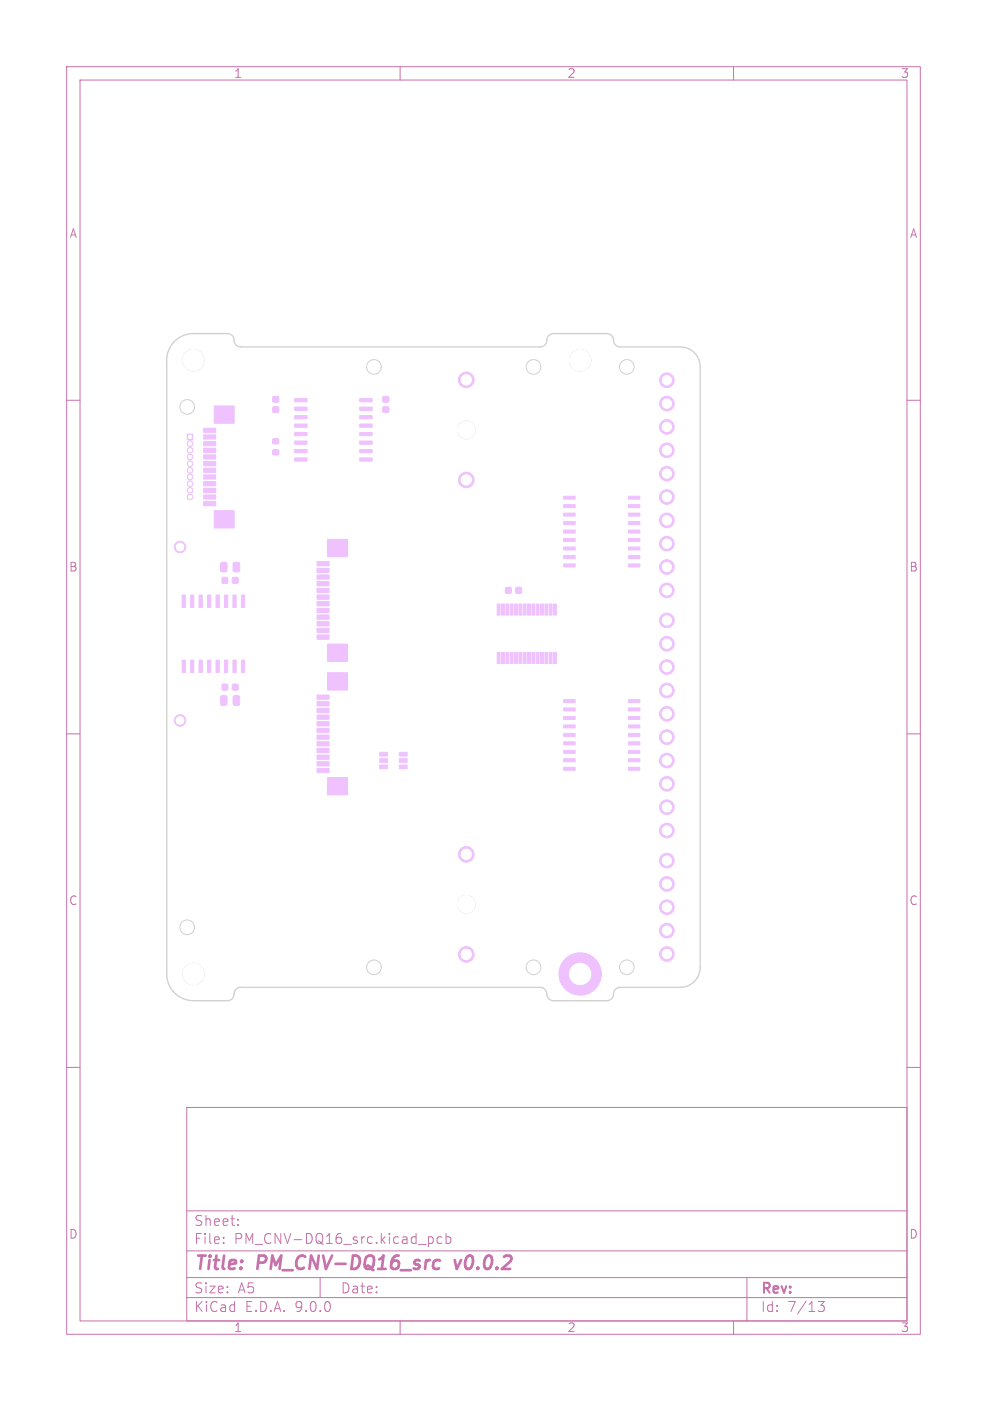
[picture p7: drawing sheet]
<svg xmlns="http://www.w3.org/2000/svg" width="148mm" height="210mm" viewBox="0 0 148 210" stroke-linecap="round" stroke-linejoin="round" font-family="sans-serif">
<defs><g id="words">
<g font-size="2.8" fill="#c872ab">
<text x="29" y="190.9">Title:</text>
<text x="38.7" y="190.9">PM_CNV-DQ16_src</text>
<text x="69.1" y="190.9">v0.0.2</text>
</g>
<g font-size="2.1" fill="#c872ab">
<text x="29" y="184">Sheet:</text>
<text x="29" y="186.7">File:</text>
<text x="35.1" y="186.7">PM_CNV-DQ16_src.kicad_pcb</text>
<text x="29" y="196.9">KiCad</text>
<text x="29" y="194.1">Size:</text>
<text x="35.7" y="194.1">A5</text>
<text x="36.7" y="196.9">E.D.A.</text>
<text x="44.3" y="196.9">9.0.0</text>
<text x="51" y="194.1">Date:</text>
<text x="114" y="194.3">Rev:</text>
<text x="114" y="196.9">Id:</text>
<text x="118.1" y="196.9">7/13</text>
</g>
<g font-size="1.8" fill="#c872ab">
<text x="35" y="11.9">1</text>
<text x="85" y="11.9">2</text>
<text x="135" y="11.9">3</text>
<text x="10.3" y="35.9">A</text>
<text x="136.4" y="35.9">A</text>
<text x="10.3" y="85.9">B</text>
<text x="136.3" y="85.9">B</text>
<text x="10.3" y="135.9">C</text>
<text x="136.3" y="135.9">C</text>
<text x="10.3" y="185.9">D</text>
<text x="136.3" y="185.9">D</text>
<text x="35" y="199.9">1</text>
<text x="85" y="199.9">2</text>
<text x="135" y="199.9">3</text>
</g>
</g></defs>
<g fill="none" stroke="#c872ab" stroke-width=".15">
<path d="M10 10h128v190h-128zM12 12h124v186h-124zM60 10v2M110 10v2M10 60h2M136 60h2M10 110h2M136 110h2M10 160h2M28 166h108v32h-108zM136 160h2M28 194.5h108"/>
<path d="M28 191.5h108M28 187.5h108M28 181.5h108M33.5 186.3v.1M33.5 185.5v.1M35.7 183.6v.1M35.7 182.8v.1M48 191.5v3M60 198v2M64.4 185.4l.4 .1 .2 .2-.1 .6-.2 .1h-.3M66.2 185.5l-.4-.1-.3 .3v.4l.2 .2h.5M66.9 185.5l.4-.1 .3 .3v.4l-.1 .2h-.6"/>
<path d="M66.9 184.9v1.5M110 198v2M112 191.5v6.5M122.7 195.1h.9l-.5 .6a.41 .41 0 0 1 .5 .3v.3l-.1 .2h-.8"/>
</g>
<path d="M65.2 189l.2-.1 .6 .1M65.8 190.1l-.5 .1M68.2 188.9l.3 1.3" fill="none" stroke="#c872ab" stroke-width=".4"/>
<g fill="#efc1ff" stroke="#efc1ff" stroke-width=".15">
<path d="M84.5 74.4h1.7v.4h-1.7z"/>
<path d="M84.5 75.6h1.7v.5h-1.7z"/>
<path d="M84.5 76.9h1.7v.5h-1.7z"/>
<path d="M84.5 78.2h1.7v.4h-1.7z"/>
<path d="M84.5 79.5h1.7v.4h-1.7z"/>
<path d="M84.5 80.7h1.7v.5h-1.7z"/>
<path d="M84.5 82h1.7v.4h-1.7z"/>
<path d="M84.5 83.3h1.7v.4h-1.7z"/>
<path d="M84.5 84.5h1.7v.5h-1.7z"/>
<path d="M94.2 84.5h1.7v.5h-1.7z"/>
<path d="M94.2 83.3h1.7v.4h-1.7z"/>
<path d="M94.2 82h1.7v.4h-1.7z"/>
<path d="M94.2 80.7h1.7v.5h-1.7z"/>
<path d="M94.2 79.5h1.7v.4h-1.7z"/>
<path d="M94.2 78.2h1.7v.4h-1.7z"/>
<path d="M94.2 76.9h1.7v.5h-1.7z"/>
<path d="M94.2 75.6h1.7v.5h-1.7z"/>
<path d="M94.2 74.4h1.7v.4h-1.7z"/>
<path d="M33.1 104.3h.7l.2 .1v1.1l-.1 .2h-.6l-.2-.1z"/>
<path d="M35 104.3h.7l.2 .1v1.1l-.1 .2h-.6l-.2-.1z"/>
<path d="M30.5 75.2h1.8v.6h-1.8z"/>
<path d="M30.5 74.2h1.8v.6h-1.8z"/>
<path d="M30.5 73.2h1.8v.6h-1.8z"/>
<path d="M30.5 72.2h1.8v.6h-1.8z"/>
<path d="M30.5 71.2h1.8v.6h-1.8z"/>
<path d="M30.5 70.2h1.8v.6h-1.8z"/>
<path d="M30.5 69.2h1.8v.6h-1.8z"/>
<path d="M30.5 68.2h1.8v.6h-1.8z"/>
<path d="M30.5 67.2h1.8v.6h-1.8z"/>
<path d="M30.5 66.2h1.8v.6h-1.8z"/>
<path d="M30.5 65.2h1.8v.6h-1.8z"/>
<path d="M30.5 64.2h1.8v.6h-1.8z"/>
<path d="M32.1 76.6h3v2.5h-3z"/>
<path d="M32.1 60.9h3v2.5h-3z"/>
<path d="M77.4 88.1h.8v.8h-.8z"/>
<path d="M75.8 88.1h.8v.8h-.8z"/>
<path d="M59.9 114.7h1.2v.5h-1.2z"/>
<path d="M59.9 113.7h1.2v.6h-1.2z"/>
<path d="M59.9 112.8h1.2v.5h-1.2z"/>
<path d="M56.9 112.8h1.2v.5h-1.2z"/>
<path d="M56.9 113.7h1.2v.6h-1.2z"/>
<path d="M56.9 114.7h1.2v.5h-1.2z"/>
<path d="M40.9 59.5h.9v.7h-.9z"/>
<path d="M40.9 61h.9v.8h-.9z"/>
<path d="M47.5 115.2h1.8v.6h-1.8z"/>
<path d="M47.5 114.2h1.8v.6h-1.8z"/>
<path d="M47.5 113.2h1.8v.6h-1.8z"/>
<path d="M47.5 112.2h1.8v.6h-1.8z"/>
<path d="M47.5 111.2h1.8v.6h-1.8z"/>
<path d="M47.5 110.2h1.8v.6h-1.8z"/>
<path d="M47.5 109.2h1.8v.6h-1.8z"/>
<path d="M47.5 108.2h1.8v.6h-1.8z"/>
<path d="M47.5 107.2h1.8v.6h-1.8z"/>
<path d="M47.5 106.2h1.8v.6h-1.8z"/>
<path d="M47.5 105.2h1.8v.6h-1.8z"/>
<path d="M47.5 104.2h1.8v.6h-1.8z"/>
<path d="M49.1 116.6h3v2.5h-3z"/>
<path d="M49.1 100.9h3v2.5h-3z"/>
<path d="M84.5 104.9h1.7v.4h-1.7z"/>
<path d="M84.5 106.1h1.7v.5h-1.7z"/>
<path d="M84.5 107.4h1.7v.4h-1.7z"/>
<path d="M84.5 108.7h1.7v.4h-1.7z"/>
<path d="M84.5 109.9h1.7v.5h-1.7z"/>
<path d="M84.5 111.2h1.7v.5h-1.7z"/>
<path d="M84.5 112.5h1.7v.4h-1.7z"/>
<path d="M84.5 113.7h1.7v.5h-1.7z"/>
<path d="M84.5 115h1.7v.5h-1.7z"/>
<path d="M94.2 115h1.7v.5h-1.7z"/>
<path d="M94.2 113.7h1.7v.5h-1.7z"/>
<path d="M94.2 112.5h1.7v.4h-1.7z"/>
<path d="M94.2 111.2h1.7v.5h-1.7z"/>
<path d="M94.2 109.9h1.7v.5h-1.7z"/>
<path d="M94.2 108.7h1.7v.4h-1.7z"/>
<path d="M94.2 107.4h1.7v.4h-1.7z"/>
<path d="M94.2 106.1h1.7v.5h-1.7z"/>
<path d="M94.2 104.9h1.7v.4h-1.7z"/>
<path d="M33.3 86.6h.8v.8h-.8z"/>
<path d="M34.9 86.6h.8v.8h-.8z"/>
<path d="M83 90.5h.4v1.7h-.4z"/>
<path d="M82.4 90.5h.4v1.7h-.4z"/>
<path d="M81.7 90.5h.4v1.7h-.4z"/>
<path d="M81.1 90.5h.4v1.7h-.4z"/>
<path d="M80.4 90.5h.4v1.7h-.4z"/>
<path d="M79.8 90.5h.4v1.7h-.4z"/>
<path d="M79.1 90.5h.4v1.7h-.4z"/>
<path d="M78.5 90.5h.4v1.7h-.4z"/>
<path d="M77.8 90.5h.4v1.7h-.4z"/>
<path d="M77.2 90.5h.4v1.7h-.4z"/>
<path d="M76.5 90.5h.4v1.7h-.4z"/>
<path d="M75.9 90.5h.4v1.7h-.4z"/>
<path d="M75.2 90.5h.4v1.7h-.4z"/>
<path d="M74.6 90.5h.4v1.7h-.4z"/>
<path d="M74.6 97.8h.4v1.7h-.4z"/>
<path d="M75.2 97.8h.4v1.7h-.4z"/>
<path d="M75.9 97.8h.4v1.7h-.4z"/>
<path d="M76.5 97.8h.4v1.7h-.4z"/>
<path d="M77.2 97.8h.4v1.7h-.4z"/>
<path d="M77.8 97.8h.4v1.7h-.4z"/>
<path d="M78.5 97.8h.4v1.7h-.4z"/>
<path d="M79.1 97.8h.4v1.7h-.4z"/>
<path d="M79.8 97.8h.4v1.7h-.4z"/>
<path d="M80.4 97.8h.4v1.7h-.4z"/>
<path d="M81.1 97.8h.4v1.7h-.4z"/>
<path d="M81.7 97.8h.4v1.7h-.4z"/>
<path d="M82.4 97.8h.4v1.7h-.4z"/>
<path d="M83 97.8h.4v1.7h-.4z"/>
<path d="M33.1 84.3h.7l.2 .1v1.1l-.1 .2h-.6l-.2-.1z"/>
<path d="M35 84.3h.7l.2 .1v1.1l-.1 .2h-.6l-.2-.1z"/>
<path d="M44.2 59.8h1.9v.4h-1.9z"/>
<path d="M44.2 61h1.9v.5h-1.9z"/>
<path d="M44.2 62.3h1.9v.5h-1.9z"/>
<path d="M44.2 63.6h1.9v.4h-1.9z"/>
<path d="M44.2 64.8h1.9v.5h-1.9z"/>
<path d="M44.2 66.1h1.9v.5h-1.9z"/>
<path d="M44.2 67.4h1.9v.5h-1.9z"/>
<path d="M44.2 68.6h1.9v.5h-1.9z"/>
<path d="M53.9 68.6h1.9v.5h-1.9z"/>
<path d="M53.9 67.4h1.9v.5h-1.9z"/>
<path d="M53.9 66.1h1.9v.5h-1.9z"/>
<path d="M53.9 64.8h1.9v.5h-1.9z"/>
<path d="M53.9 63.6h1.9v.4h-1.9z"/>
<path d="M53.9 62.3h1.9v.5h-1.9z"/>
<path d="M53.9 61h1.9v.5h-1.9z"/>
<path d="M53.9 59.8h1.9v.4h-1.9z"/>
<path d="M47.5 95.2h1.8v.6h-1.8z"/>
<path d="M47.5 94.2h1.8v.6h-1.8z"/>
<path d="M47.5 93.2h1.8v.6h-1.8z"/>
<path d="M47.5 92.2h1.8v.6h-1.8z"/>
<path d="M47.5 91.2h1.8v.6h-1.8z"/>
<path d="M47.5 90.2h1.8v.6h-1.8z"/>
<path d="M47.5 89.2h1.8v.6h-1.8z"/>
<path d="M47.5 88.2h1.8v.6h-1.8z"/>
<path d="M47.5 87.2h1.8v.6h-1.8z"/>
<path d="M47.5 86.2h1.8v.6h-1.8z"/>
<path d="M47.5 85.2h1.8v.6h-1.8z"/>
<path d="M47.5 84.2h1.8v.6h-1.8z"/>
<path d="M49.1 96.6h3v2.5h-3z"/>
<path d="M49.1 80.9h3v2.5h-3z"/>
<path d="M33.3 102.6h.8v.8h-.8z"/>
<path d="M34.9 102.6h.8v.8h-.8z"/>
<path d="M40.9 67.5h.9v.6h-.9z"/>
<path d="M40.9 65.8h.9v.7h-.9z"/>
<path d="M36.2 89.2h.5v1.9h-.5z"/>
<path d="M34.9 89.2h.5v1.9h-.5z"/>
<path d="M33.7 89.2h.4v1.9h-.4z"/>
<path d="M32.4 89.2h.5v1.9h-.5z"/>
<path d="M31.1 89.2h.5v1.9h-.5z"/>
<path d="M29.9 89.2h.4v1.9h-.4z"/>
<path d="M28.6 89.2h.5v1.9h-.5z"/>
<path d="M27.3 89.2h.5v1.9h-.5z"/>
<path d="M27.3 98.9h.5v1.9h-.5z"/>
<path d="M28.6 98.9h.5v1.9h-.5z"/>
<path d="M29.9 98.9h.4v1.9h-.4z"/>
<path d="M31.1 98.9h.5v1.9h-.5z"/>
<path d="M32.4 98.9h.5v1.9h-.5z"/>
<path d="M33.7 98.9h.4v1.9h-.4z"/>
<path d="M34.9 98.9h.5v1.9h-.5z"/>
<path d="M36.2 98.9h.5v1.9h-.5z"/>
<path d="M28.1 65.1h.8v.8h-.8z"/>
<path d="M57.4 59.5h.9v.7h-.9z"/>
<path d="M57.4 61h.9v.8h-.9z"/>
<circle cx="100" cy="143" r="1.1"/>
<circle cx="100" cy="139.5" r="1.1"/>
<circle cx="100" cy="136" r="1.1"/>
<circle cx="100" cy="132.5" r="1.1"/>
<circle cx="100" cy="129" r="1.1"/>
<circle cx="100" cy="124.5" r="1.1"/>
<circle cx="100" cy="121" r="1.1"/>
<circle cx="100" cy="117.5" r="1.1"/>
<circle cx="100" cy="114" r="1.1"/>
<circle cx="100" cy="110.5" r="1.1"/>
<circle cx="100" cy="107" r="1.1"/>
<circle cx="100" cy="103.5" r="1.1"/>
<circle cx="100" cy="100" r="1.1"/>
<circle cx="100" cy="96.5" r="1.1"/>
<circle cx="100" cy="93" r="1.1"/>
<circle cx="100" cy="88.5" r="1.1"/>
<circle cx="100" cy="85" r="1.1"/>
<circle cx="100" cy="81.5" r="1.1"/>
<circle cx="100" cy="78" r="1.1"/>
<circle cx="100" cy="74.5" r="1.1"/>
<circle cx="100" cy="71" r="1.1"/>
<circle cx="100" cy="67.5" r="1.1"/>
<circle cx="100" cy="64" r="1.1"/>
<circle cx="100" cy="60.5" r="1.1"/>
<circle cx="100" cy="57" r="1.1"/>
<circle cx="69.9" cy="64.4" r="1.32"/>
<circle cx="69.9" cy="71.9" r="1.17"/>
<circle cx="69.9" cy="56.9" r="1.17"/>
<circle cx="29" cy="146" r="1.6"/>
<circle cx="69.9" cy="135.6" r="1.32"/>
<circle cx="69.9" cy="128.1" r="1.17"/>
<circle cx="69.9" cy="143.1" r="1.17"/>
<circle cx="27" cy="82" r=".86"/>
<circle cx="29" cy="54" r="1.6"/>
<circle cx="87" cy="54" r="1.6"/>
<circle cx="28.5" cy="66.5" r=".43"/>
<circle cx="28.5" cy="67.5" r=".43"/>
<circle cx="28.5" cy="68.5" r=".43"/>
<circle cx="28.5" cy="69.5" r=".43"/>
<circle cx="28.5" cy="70.5" r=".43"/>
<circle cx="28.5" cy="71.5" r=".43"/>
<circle cx="28.5" cy="72.5" r=".43"/>
<circle cx="28.5" cy="73.5" r=".43"/>
<circle cx="28.5" cy="74.5" r=".43"/>
<circle cx="87" cy="146" r="3.2"/>
<circle cx="27" cy="108" r=".86"/>
</g>
<path d="M26.2 51.2a4 4 0 0 1 2.8-1.2h5.1a1.16 1.16 0 0 1 1.1 1.3l.3 .5 .6 .2h44.9a1.16 1.16 0 0 0 1.1-1.3l.3-.5 .5-.2h8.1a1.16 1.16 0 0 1 1.1 1.3l.3 .5 .5 .2h9.1a3 3 0 0 1 3 3v90a3 3 0 0 1-3 3h-9a1.16 1.16 0 0 0-1.1 1.3l-.3 .5-.5 .2h-8.1a1.16 1.16 0 0 1-1.1-1.3l-.3-.5-.6-.2h-44.9a1.16 1.16 0 0 0-1.1 1.3l-.3 .5-.5 .2h-5.2a4 4 0 0 1-4-4v-92a4 4 0 0 1 1.2-2.8z" fill="none" stroke="#d0d2cd" stroke-width=".2"/>
<g fill="none" stroke="#d0d2cd" stroke-width=".15">
<circle cx="56.1" cy="55" r="1.1"/>
<circle cx="80" cy="55" r="1.1"/>
<circle cx="94" cy="55" r="1.1"/>
<circle cx="28.1" cy="61" r="1.1"/>
<circle cx="28.1" cy="139" r="1.1"/>
<circle cx="56.1" cy="145" r="1.1"/>
<circle cx="80" cy="145" r="1.1"/>
<circle cx="94" cy="145" r="1.1"/>
</g>
<g fill="#d0d2cd" stroke="#d0d2cd" stroke-width=".15">
<circle cx="100" cy="143" r=".7"/>
<circle cx="100" cy="139.5" r=".7"/>
<circle cx="100" cy="136" r=".7"/>
<circle cx="100" cy="132.5" r=".7"/>
<circle cx="100" cy="129" r=".7"/>
<circle cx="100" cy="124.5" r=".7"/>
<circle cx="100" cy="121" r=".7"/>
<circle cx="100" cy="117.5" r=".7"/>
<circle cx="100" cy="114" r=".7"/>
<circle cx="100" cy="110.5" r=".7"/>
<circle cx="100" cy="107" r=".7"/>
<circle cx="100" cy="103.5" r=".7"/>
<circle cx="100" cy="100" r=".7"/>
<circle cx="100" cy="96.5" r=".7"/>
<circle cx="100" cy="93" r=".7"/>
<circle cx="100" cy="88.5" r=".7"/>
<circle cx="100" cy="85" r=".7"/>
<circle cx="100" cy="81.5" r=".7"/>
<circle cx="100" cy="78" r=".7"/>
<circle cx="100" cy="74.5" r=".7"/>
<circle cx="100" cy="71" r=".7"/>
<circle cx="100" cy="67.5" r=".7"/>
<circle cx="100" cy="64" r=".7"/>
<circle cx="100" cy="60.5" r=".7"/>
<circle cx="100" cy="57" r=".7"/>
<circle cx="69.9" cy="64.4" r="1.32"/>
<circle cx="69.9" cy="71.9" r=".78"/>
<circle cx="69.9" cy="56.9" r=".77"/>
<circle cx="29" cy="146" r="1.6"/>
<circle cx="69.9" cy="135.6" r="1.32"/>
<circle cx="69.9" cy="128.1" r=".77"/>
<circle cx="69.9" cy="143.1" r=".78"/>
<circle cx="27" cy="82" r=".57"/>
<circle cx="29" cy="54" r="1.6"/>
<circle cx="87" cy="54" r="1.6"/>
<circle cx="28.5" cy="65.5" r=".25"/>
<circle cx="28.5" cy="66.5" r=".25"/>
<circle cx="28.5" cy="67.5" r=".25"/>
<circle cx="28.5" cy="68.5" r=".25"/>
<circle cx="28.5" cy="69.5" r=".25"/>
<circle cx="28.5" cy="70.5" r=".25"/>
<circle cx="28.5" cy="71.5" r=".25"/>
<circle cx="28.5" cy="72.5" r=".25"/>
<circle cx="28.5" cy="73.5" r=".25"/>
<circle cx="28.5" cy="74.5" r=".25"/>
<circle cx="87" cy="146" r="1.6"/>
<circle cx="27" cy="108" r=".58"/>
</g>
<g fill="#fff" stroke="#fff" stroke-width=".15">
<circle cx="100" cy="143" r=".7"/>
<circle cx="100" cy="139.5" r=".7"/>
<circle cx="100" cy="136" r=".7"/>
<circle cx="100" cy="132.5" r=".7"/>
<circle cx="100" cy="129" r=".7"/>
<circle cx="100" cy="124.5" r=".7"/>
<circle cx="100" cy="121" r=".7"/>
<circle cx="100" cy="117.5" r=".7"/>
<circle cx="100" cy="114" r=".7"/>
<circle cx="100" cy="110.5" r=".7"/>
<circle cx="100" cy="107" r=".7"/>
<circle cx="100" cy="103.5" r=".7"/>
<circle cx="100" cy="100" r=".7"/>
<circle cx="100" cy="96.5" r=".7"/>
<circle cx="100" cy="93" r=".7"/>
<circle cx="100" cy="88.5" r=".7"/>
<circle cx="100" cy="85" r=".7"/>
<circle cx="100" cy="81.5" r=".7"/>
<circle cx="100" cy="78" r=".7"/>
<circle cx="100" cy="74.5" r=".7"/>
<circle cx="100" cy="71" r=".7"/>
<circle cx="100" cy="67.5" r=".7"/>
<circle cx="100" cy="64" r=".7"/>
<circle cx="100" cy="60.5" r=".7"/>
<circle cx="100" cy="57" r=".7"/>
<circle cx="69.9" cy="64.4" r="1.32"/>
<circle cx="69.9" cy="71.9" r=".78"/>
<circle cx="69.9" cy="56.9" r=".77"/>
<circle cx="29" cy="146" r="1.6"/>
<circle cx="69.9" cy="135.6" r="1.32"/>
<circle cx="69.9" cy="128.1" r=".77"/>
<circle cx="69.9" cy="143.1" r=".78"/>
<circle cx="27" cy="82" r=".57"/>
<circle cx="29" cy="54" r="1.6"/>
<circle cx="87" cy="54" r="1.6"/>
<circle cx="28.5" cy="65.5" r=".25"/>
<circle cx="28.5" cy="66.5" r=".25"/>
<circle cx="28.5" cy="67.5" r=".25"/>
<circle cx="28.5" cy="68.5" r=".25"/>
<circle cx="28.5" cy="69.5" r=".25"/>
<circle cx="28.5" cy="70.5" r=".25"/>
<circle cx="28.5" cy="71.5" r=".25"/>
<circle cx="28.5" cy="72.5" r=".25"/>
<circle cx="28.5" cy="73.5" r=".25"/>
<circle cx="28.5" cy="74.5" r=".25"/>
<circle cx="87" cy="146" r="1.6"/>
<circle cx="27" cy="108" r=".58"/>
</g>
<use href="#words"/>
</svg>
